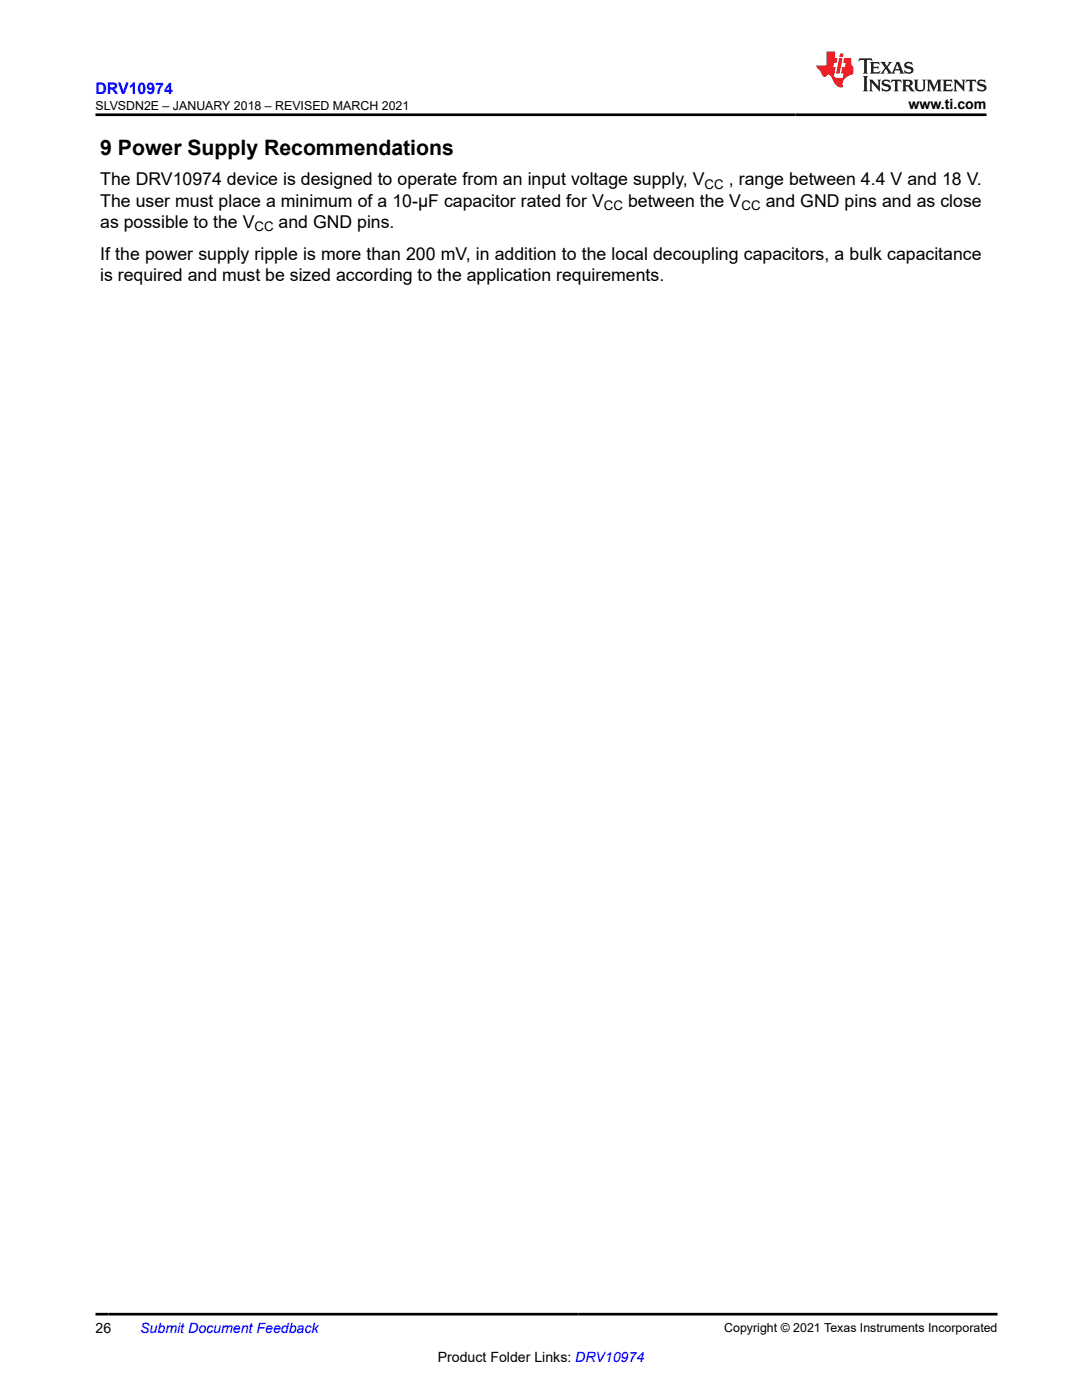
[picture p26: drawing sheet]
<svg xmlns="http://www.w3.org/2000/svg" width="216mm" height="279mm" viewBox="0 0 216 279" stroke-linecap="round" stroke-linejoin="round" font-family="sans-serif">
<defs><g id="words">
<text font-size="4.2" x="20" y="30.9">9 Power Supply Recommendations</text>
<g font-size="3.5">
<text x="20" y="41.2">The user must place a minimum of a 10-µF capacitor rated for V</text>
<text x="20" y="37">The DRV10974 device is designed to operate from an input voltage supply, V</text>
<text x="125.3" y="41.2">between the V</text>
<text x="145.4" y="37">, range between 4.4 V and 18 V.</text>
<text x="152.8" y="41.2">and GND pins and as close</text>
<text x="20" y="45.5">as possible to the V</text>
<text x="55.6" y="45.5">and GND pins.</text>
<text x="20" y="51.8">If the power supply ripple is more than 200 mV, in addition to the local decoupling capacitors, a bulk capacitance</text>
<text x="20" y="56">is required and must be sized according to the application requirements.</text>
</g>
<text font-size="3.2" fill="#00f" x="19" y="18.7">DRV10974</text>
<g font-size="2.8">
<text x="181.3" y="21.8">www.ti.com</text>
<text x="19" y="266.1">26</text>
<text x="87.3" y="271.7">Product Folder Links: DRV10974</text>
</g>
<text font-size="2.8" fill="#00f" x="28" y="266.1">Submit Document Feedback</text>
<g font-size="2.6">
<text x="120.5" y="41.9">CC</text>
<text x="140.6" y="37.7">CC</text>
<text x="147.9" y="41.9">CC</text>
<text x="50.8" y="46.2">CC</text>
</g>
<g font-size="2.5">
<text x="19.1" y="21.9">SLVSDN2E – JANUARY 2018 – REVISED MARCH 2021</text>
<text x="144.5" y="265.8">Copyright © 2021 Texas Instruments Incorporated</text>
</g>
</g></defs>
<path d="M171.5 11.6l-.2 .6 .5-.2h.6v.1v2.2l-.2 .4h1l-.2-.4v-2.2v-.1h.5l.6 .2-.2-.6zM173.6 12.4l.2 .3v1.6l-.2 .4h1.9l.1-.6a1.08 1.08 0 0 1-1.3 .2v-.7h.6l.4 .2v-.7l-.4 .2h-.6v-.5l.2-.2a1 1 0 0 1 1 .3l-.1-.5zM175.7 12.4l.9 1.1-1 1.2h.9l-.2-.2 .5-.8 .4 .8-.2 .2h1.6l-.2-.2 .2-.5h.9l.1 .5-.1 .2h.9l-.2-.4-.8-1.9h-.5l-.9 2.1-.9-1.1 .9-1h-.8l.2 .2-.4 .6-.4-.6 .2-.2zM179 12.8l.4 1h-.7zM180.7 12.5a.65 .65 0 0 0-.2 .7 .65 .65 0 0 0 .6 .5l.6 .1 .1 .3a.79 .79 0 0 1-.7 .4 .79 .79 0 0 1-.7-.5l.1 .7 .2-.1a.93 .93 0 0 0 1.1 0 .93 .93 0 0 0 .4-.9 1.46 1.46 0 0 0-1.2-.6l-.1-.3a1.09 1.09 0 0 1 1.2 .2l-.2-.6-.1 .1-.5-.2zM172.2 15.2l.2 .4v2.2l-.2 .4h1l-.2-.4v-2.2l.2-.4zM173.4 15.9l.2 .4v1.5l-.2 .4h.8l-.3-.4 .1-1.3 1.6 1.8v-2l.2-.4h-.7l.1 .2 .1 1.1-1.2-1.3zM176.2 16a.65 .65 0 0 0-.2 .8 .65 .65 0 0 0 .6 .4l.6 .2 .1 .2a.79 .79 0 0 1-.7 .4 .79 .79 0 0 1-.7-.5l.1 .7 .2-.1a.93 .93 0 0 0 1.1 .1 .93 .93 0 0 0 .4-1 1.46 1.46 0 0 0-1.2-.5l-.1-.4a1.09 1.09 0 0 1 1.2 .2l-.1-.6-.2 .1-.5-.1zM177.9 15.9l-.1 .6a.63 .63 0 0 1 .8-.3v1.6l-.3 .4h1l-.2-.4v-1.6a.66 .66 0 0 1 .8 .3l-.1-.6zM180 15.9l.2 .4v1.5l-.2 .4h1l-.2-.2-.1-.7h.5l.1 .2a.79 .79 0 0 0 1.2 .6l-1-.9a.61 .61 0 0 0 .6-.6 .61 .61 0 0 0-.5-.7zM180.8 16.2h.1a.47 .47 0 0 1 .5 .1 .47 .47 0 0 1 .1 .5l-.1 .1-.7 .1zM182.3 15.9l.2 .2a2.27 2.27 0 0 0 .4 2 1.04 1.04 0 0 0 1.7-.7v-1.3l.2-.2h-.8l.2 .4v1.1a.6 .6 0 0 1-.6 .6 .6 .6 0 0 1-.6-.6v-1.1l.3-.4zM184.9 15.9l.2 .4v1.5l-.2 .4h.8l-.3-.4v-1.4l.9 1.9 .9-1.9v1.4l-.3 .4h1l-.2-.4v-1.5l.2-.4h-.8l-.7 1.5-.6-1.5zM188.1 15.9l.2 .4v1.5l-.2 .4h1.9l.1-.6a1.09 1.09 0 0 1-1.3 .2v-.7h.6l.4 .2v-.6l-.4 .2h-.6v-.6l.2-.1a1.01 1.01 0 0 1 1 .3l-.1-.6zM190.2 15.9l.3 .4v1.5l-.3 .4h.8l-.2-.4v-1.3l1.6 1.8v-2l.2-.4h-.7l.2 .2v1.1l-1.2-1.3zM192.8 15.9l-.1 .6a.63 .63 0 0 1 .8-.3v1.6l-.3 .4h1l-.2-.4v-1.6a.66 .66 0 0 1 .8 .3l-.1-.6zM195.2 16a.65 .65 0 0 0-.2 .8 .65 .65 0 0 0 .6 .4l.6 .2 .2 .2a.79 .79 0 0 1-.7 .4 .79 .79 0 0 1-.7-.5l.1 .7 .2-.1a.93 .93 0 0 0 1 .1 .93 .93 0 0 0 .5-1 1.46 1.46 0 0 0-1.3-.5v-.4a1.09 1.09 0 0 1 1.2 .2l-.2-.6-.2 .1-.5-.1z" fill="#231f20"/>
<path d="M164.9 10.3v2.7h-2l.1 .4 .8 1a.95 .95 0 0 0 1 .9 .59 .59 0 0 1 .5-.4 .59 .59 0 0 1 .5 .3l.4 .8a1.59 1.59 0 0 0 2.1 1.4 1.61 1.61 0 0 1 1-2.3l1-.3-.1-1.5a1.59 1.59 0 0 1-.3-1.7h-1.5l-.2 .9h.6l-.2 .9h-.5l-.2 .9v.3l.4 .1-.1 .9h-.7a.73 .73 0 0 1-1-.7l.3-1.5h-.5l.1-.9h.5l.2-.9h-.5v-1.3zM167.4 11.6l-.6 3.1h.7l.6-3.1zM167.6 10.7l-.1 .6h.7l.1-.6z" fill="#ed1c24"/>
<path d="M19 22.9h177.8M19 262.3h180" fill="none" stroke="#000" stroke-width=".53"/>
<use href="#words"/>
</svg>
